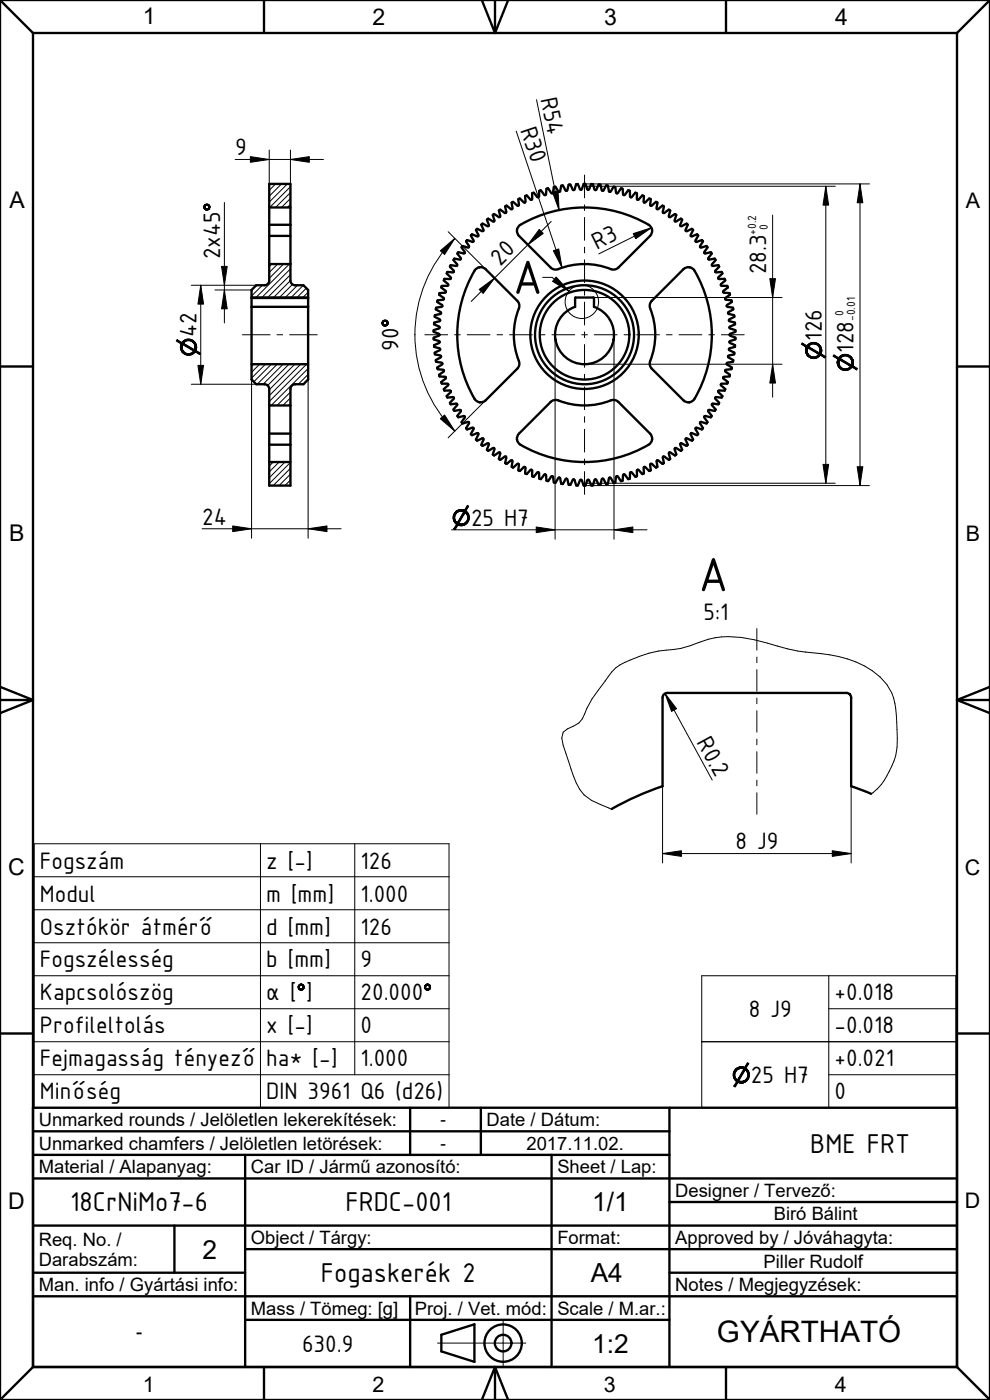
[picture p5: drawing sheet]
<svg xmlns="http://www.w3.org/2000/svg" width="210mm" height="297mm" viewBox="0 0 210 297" stroke-linecap="round" stroke-linejoin="round" font-family="sans-serif">
<defs><g id="words">
<g font-size="10.9">
<text x="108.8" y="62.3">A</text>
<text x="148.2" y="125.4">A</text>
</g>
<text font-size="6.3" x="152.1" y="284.7">GYÁRTHATÓ</text>
<g font-size="6.2">
<text x="171.9" y="244.5">BME FRT</text>
<text x="14.9" y="257">18CrNiMo7-6</text>
<text x="73.3" y="257">FRDC-001</text>
<text x="68.1" y="272">Fogaskerék 2</text>
</g>
<g font-size="5.6">
<text x="125.6" y="257">1/1</text>
<text x="42.9" y="267">2</text>
<text x="125.3" y="272">A4</text>
<text x="125.6" y="287">1:2</text>
</g>
<g font-size="5.4">
<text x="114.7" y="21" transform="rotate(78 114.7 21)">R54</text>
<text x="110.3" y="27.5" transform="rotate(71 110.3 27.5)">R30</text>
<text x="49.9" y="33">9</text>
<text x="126.6" y="53.1" transform="rotate(-26 126.6 53.1)">R3</text>
<text x="46.7" y="55" transform="rotate(-90 46.7 55)">2x45</text>
<text x="106.1" y="56.6" transform="rotate(-45 106.1 56.6)">20</text>
<text x="162.5" y="58.2" transform="rotate(-90 162.5 58.2)">28.3</text>
<text x="41.7" y="71.6" transform="rotate(-90 41.7 71.6)">42</text>
<text x="84.5" y="74.4" transform="rotate(-90 84.5 74.4)">90</text>
<text x="174.3" y="72.3" transform="rotate(-90 174.3 72.3)">126</text>
<text x="181" y="74.8" transform="rotate(-90 181 74.8)">128</text>
<text x="42.9" y="111.3">24</text>
<text x="99.9" y="111.5">25 H7</text>
<text x="149.2" y="131.5">5:1</text>
<text x="147.7" y="157.4" transform="rotate(61 147.7 157.4)">R0.2</text>
<text x="8.5" y="184.2">Fogszám</text>
<text x="56.5" y="184.2">z [-]</text>
<text x="76.5" y="184.2">126</text>
<text x="156" y="180.2">8 J9</text>
<text x="8.5" y="191.2">Modul</text>
<text x="56.5" y="191.2">m [mm]</text>
<text x="76.5" y="191.2">1.000</text>
<text x="8.5" y="198.2">Osztókör átmérő</text>
<text x="56.5" y="198.2">d [mm]</text>
<text x="76.5" y="198.2">126</text>
<text x="8.5" y="205.2">Fogszélesség</text>
<text x="56.5" y="205.2">b [mm]</text>
<text x="76.5" y="205.2">9</text>
<text x="8.5" y="212.2">Kapcsolószög</text>
<text x="56.5" y="212.2">α [ ]</text>
<text x="76.5" y="212.2">20.000</text>
<text x="158.8" y="215.7">8 J9</text>
<text x="177" y="212.2">+0.018</text>
<text x="8.5" y="219.2">Profileltolás</text>
<text x="56.5" y="219.2">x [-]</text>
<text x="76.5" y="219.2">0</text>
<text x="177" y="219.2">-0.018</text>
<text x="8.5" y="226.2">Fejmagasság tényező</text>
<text x="56.5" y="226.2">ha* [-]</text>
<text x="76.5" y="226.2">1.000</text>
<text x="177" y="226.2">+0.021</text>
<text x="8.5" y="233.2">Minőség</text>
<text x="56.5" y="233.2">DIN 3961 Q6 (d26)</text>
<text x="159.3" y="229.7">25 H7</text>
<text x="177" y="233.2">0</text>
<text x="64.1" y="286.7">630.9</text>
</g>
<g font-size="4.9">
<text x="30.3" y="5.2">1</text>
<text x="79" y="5.3">2</text>
<text x="128.1" y="5.2">3</text>
<text x="177.1" y="5.3">4</text>
<text x="2" y="44.1">A</text>
<text x="2" y="114.8">B</text>
<text x="1.7" y="185.7">C</text>
<text x="1.7" y="256.4">D</text>
</g>
<g font-size="4.5">
<text x="204.9" y="44.1">A</text>
<text x="204.9" y="114.8">B</text>
<text x="204.6" y="185.6">C</text>
<text x="204.6" y="256.4">D</text>
<text x="30.3" y="295.2">1</text>
<text x="79" y="295.3">2</text>
<text x="128.1" y="295.3">3</text>
<text x="177.1" y="295.3">4</text>
</g>
<g font-size="3.9">
<text x="8.2" y="238.9">Unmarked rounds / Jelöletlen lekerekítések:</text>
<text x="103.2" y="238.9">Date / Dátum:</text>
<text x="8.2" y="243.9">Unmarked chamfers / Jelöletlen letörések:</text>
<text x="111.7" y="243.9">2017.11.02.</text>
<text x="8.2" y="248.9">Material / Alapanyag:</text>
<text x="53.2" y="248.9">Car ID / Jármű azonosító:</text>
<text x="118.2" y="248.9">Sheet / Lap:</text>
<text x="143.2" y="253.9">Designer / Tervező:</text>
<text x="53.2" y="263.9">Object / Tárgy:</text>
<text x="118.2" y="263.9">Format:</text>
<text x="143.2" y="263.9">Approved by / Jóváhagyta:</text>
<text x="164.1" y="258.9">Biró Bálint</text>
<text x="8.2" y="264.3">Req. No. /</text>
<text x="8.2" y="268.5">Darabszám:</text>
<text x="162" y="268.9">Piller Rudolf</text>
<text x="8.2" y="273.9">Man. info / Gyártási info:</text>
<text x="143.2" y="273.9">Notes / Megjegyzések:</text>
<text x="53.2" y="278.9">Mass / Tömeg: [g]</text>
<text x="88" y="278.9">Proj. / Vet. mód:</text>
<text x="118.2" y="278.9">Scale / M.ar.:</text>
<text x="28.9" y="283.9">-</text>
</g>
<g font-size="3.5">
<text x="93.4" y="238.7">-</text>
<text x="93.4" y="243.7">-</text>
</g>
<g font-size="2.7">
<text x="160.4" y="49.8" transform="rotate(-90 160.4 49.8)">+0.2</text>
<text x="162.8" y="48.7" transform="rotate(-90 162.8 48.7)">0</text>
<text x="178.9" y="67.1" transform="rotate(-90 178.9 67.1)">0</text>
<text x="181.4" y="68.1" transform="rotate(-90 181.4 68.1)">-0.01</text>
</g>
</g></defs>
<g fill="none" stroke="#000" stroke-width=".21">
<path d="M57.2 39l-.1 .1M58.5 39l-1.4 1.4M59.7 39l-2.6 2.6M61 39l-3.9 3.9M61.6 39.6l-4.4 4.4M57.7 56l-.6 .6M58.9 56l-1.8 1.8M60.1 56l-3 3M61.4 56l-7.1 7.1M61.6 40.9l-3.1 3.1M61.6 42.1l-1.9 1.9M61.6 43.3l-.7 .7"/>
<path d="M61.6 57l-6.1 6.1M61.6 58.3l-4.8 4.8M61.6 59.5l-3.6 3.6M115.1 58.8h2l3.6 3M118 58.8l2.7 3-3.5-2.1zM53.8 77.3l-.4 .4M54.4 60.5l-1 1.1M55.1 77.3l-1.7 1.7M55.6 60.5l-2.2 2.3M56.3 77.3l-2.9 2.9M57.6 77.3l-3.8 3.7M58.8 77.3l-4.2 4.2"/>
<path d="M60 77.3l-4.2 4.2M61.3 77.3l-4.5 4.5M62 60.3l-2.7 2.8M62.5 77.3l-5.4 5.4M63.1 60.5l-2.6 2.6M63.8 77.3l-6.7 6.6M64.4 60.5l-2.6 2.6M65 61.1l-2 2M65 77.3l-7.9 7.9M65.4 62l-1.2 1.1M65.4 78.2l-7.9 7.8M65.4 79.4l-2.1 2.1"/>
<path d="M58 98l-.9 .9M59.2 98l-2.1 2.1M60.5 98l-3.4 3.4M61.6 83.2l-2.8 2.8M61.6 84.4l-1.6 1.6M61.6 85.7l-.3 .3M61.6 98.1l-4.5 4.5M61.6 99.3l-3.7 3.7M61.6 100.6l-2.4 2.4M61.6 101.8l-1.2 1.2M7.3 179h87.9v56h-87.9zM55.2 179v56"/>
<path d="M75.2 179v49M184.7 168.5a15.3 15.3 0 0 0 5.6-11.9l-.2-4.8a11.1 11.1 0 0 0-5.1-9.5 23.5 23.5 0 0 0-10.8-3.6 40.3 40.3 0 0 1-11.4-2.3 24.8 24.8 0 0 0-11.1-1.1l-1.4 .3a33.1 33.1 0 0 1-7.4 2.2 25.6 25.6 0 0 0-12.3 3.9l-.8 .9-1.4 1.9a26 26 0 0 0-4.9 8l-.7 .9-2.4 1.2-.9 .7-.3 1.3 .3 1.5 1.1 3.4a26.4 26.4 0 0 0 2.4 6l.9 1.2 1.6 1.1 4.3 1.9M7.3 186h87.9M7.3 193h87.9M7.3 200h87.9M7.3 207h87.9M7.3 214h87.9M63.2 209.4l.3-.1zM63.2 209.4h.3l-.3 .2zM63.2 209.2l.4-.1zM63.2 209.2l.5-.1zM63.2 209.2h.3z"/>
<path d="M63.2 209.2l.3 .1-.3 .1zM63.2 209.6l.3-.2zM63.2 209.6h.3zM63.2 209.6h.3l-.2 .1zM63.3 209.1l.6-.1zM63.3 209.1l.5-.1zM63.3 209.1h.4l-.5 .1zM63.3 209.7h.3zM63.3 209.7h.4zM63.3 209.7h.4l-.3 .2zM63.4 209l.8-.1zM63.4 209h.9z"/>
<path d="M63.4 209h.5l-.6 .1zM63.4 209.9l.6-.1zM63.4 209.9l.5-.1zM63.4 209.9l.4-.1zM63.4 209.9l1-.2zM63.4 209.9l1-.2-.1 .2zM63.4 209.9h.9zM63.6 208.9l.4-.1zM63.6 208.9h.6zM63.6 210l.7-.1zM63.6 210h.6zM63.7 208.8h.3z"/>
<path d="M63.7 210.1l.5-.1zM63.9 209h.4zM63.9 210.1l.3-.1zM64 209h.3zM64 209.8l.4-.1zM64.1 209.1l.2-.1 .1 .1zM64.1 209.1h.3zM64.1 209.7l.4-.1zM64.1 209.7l.4-.1-.1 .1zM64.2 209.1h.2zM64.2 209.2l.2-.1 .1 .1zM64.2 209.2h.3z"/>
<path d="M64.2 209.6h.3zM64.3 209.3l.2-.1zM64.3 209.4l.2-.2v.2zM64.3 209.4h.2zM64.3 209.5l.2-.1v.2zM64.3 209.5l.2 .1h-.3zM90 209.4l.3-.1zM90 209.4h.3l-.2 .2zM90.1 209.2l.3-.1zM90.1 209.2l.4-.1zM90.1 209.2h.2zM90.1 209.2l.2 .1-.3 .1z"/>
<path d="M90.1 209.6l.2-.2zM90.1 209.6h.2zM90.1 209.6h.2l-.2 .1zM90.1 209.1l.6-.1zM90.1 209.1l.5-.1zM90.1 209.1h.4l-.4 .1zM90.1 209.7h.3zM90.1 209.7h.4zM90.1 209.7h.4l-.3 .2zM90.2 209l.8-.1zM90.2 209h1zM90.2 209h.5l-.6 .1z"/>
<path d="M90.2 209.9l.6-.1zM90.2 209.9l.5-.1zM90.2 209.9l.4-.1zM90.2 209.9l1.1-.2zM90.2 209.9l1.1-.2-.1 .2zM90.2 209.9h1zM90.4 208.9l.5-.1zM90.4 208.9h.6zM90.4 210l.8-.1zM90.4 210h.6zM90.5 208.8h.4zM90.5 210.1l.5-.1z"/>
<path d="M90.7 209h.5zM90.7 210.1l.3-.1zM90.8 209h.4zM90.8 209.8l.5-.1zM90.9 209.1l.3-.1 .1 .1zM90.9 209.1h.4zM90.9 209.7l.4-.1zM90.9 209.7l.4-.1v.1zM91 209.1h.3zM91 209.2l.3-.1v.1zM91 209.2h.3zM91 209.6h.3z"/>
<path d="M91.1 209.3l.2-.1zM91.1 209.4l.2-.2v.2zM91.1 209.4h.2zM91.1 209.5l.2-.1v.2zM91.1 209.5l.2 .1h-.3zM148.9 207h53.8v28h-53.8zM175.8 214h26.9M175.8 207v28M7.3 221h87.9M7.3 228h87.9M148.9 221h53.8M155.5 227.8l.4-.1v.2z"/>
<path d="M155.5 227.8l.4 .1-.4 .1zM155.5 228l.4-.1v.1zM155.5 228.2l.4-.2v.2zM155.5 228h.4l-.4 .2zM155.5 228.2h.4v.2zM155.5 228.2l.4 .2h-.3zM155.6 227.6l.4-.1-.1 .2zM155.6 227.6l.3 .1-.4 .1zM155.6 228.4h.3l.1 .1zM155.6 228.4l.4 .1-.4 .1zM155.6 228.6l.4-.1v.1zM155.6 228.6h.4l-.3 .2z"/>
<path d="M155.7 227.4l.5-.2-.1 .1zM155.7 227.4l.4-.1-.1 .2zM155.7 227.4l.3 .1-.4 .1zM155.7 230.4l.8-.8-.5 1zM155.7 228.8l.3-.2 .1 .2zM155.7 228.8l.5 .1zM155.7 228.8l.5 .1-.4 .1zM155.8 227.2l.5-.1zM155.8 227.2h.4l-.5 .2zM155.8 229h.5zM155.8 229h.5l-.4 .2zM155.9 227l.7-.2z"/>
<path d="M155.9 227l.5-.1-.1 .2zM155.9 227l.4 .1-.5 .1zM155.9 229.2l.4-.2 .1 .1zM155.9 229.2l.5-.1-.3 .2zM156 226.8l.9-.1zM156 226.8l1.1-.1zM156 226.8h.7zM156 226.8h.6l-.7 .2zM156.1 229.3l.3-.2 .3 .2zM156.1 229.3h.6l-.5 .1zM156.2 226.7l2-.1zM156.2 226.7h.9l-1.1 .1z"/>
<path d="M156.2 226.6h2M156.2 229.4h1.2zM156.2 229.4h1zM156.2 229.4h.9zM156.2 229.4h.8zM156.2 229.4h.6zM156.2 229.4l1.9 .1zM156.2 229.4l1.9 .1-1.6 .1zM156.2 229.4l.3 .2-.8 .8zM156.4 226.6l1.6-.1zM156.4 226.6l1.6-.1 .2 .1zM156.5 229.6l1.6-.1z"/>
<path d="M156.5 229.6h1.4zM156.6 226.5l1.2-.1zM156.6 226.5h1.4zM156.7 229.7l1.2-.1zM156.7 229.7h1zM156.8 226.4h.8zM156.8 226.4l.6-.1zM156.8 226.4h1zM156.9 229.7h.8zM157 226.3h.4zM157.1 226.7l1.1-.1zM157.1 229.7h.6z"/>
<path d="M157.2 226.7l1-.1zM157.2 229.7h.5zM157.4 226.7l.8-.1zM157.4 229.4h.9zM157.4 229.4h.9l-.2 .1zM157.5 226.7l.7-.1zM157.6 229.4l.9-.1zM157.7 226.7l.5-.1zM157.8 226.8l.4-.2 .2 .2zM157.8 226.8h.6l-.3 .1zM157.8 226.8l.3 .1-1.7 2.2zM157.8 229.3h.7z"/>
<path d="M157.9 229.2l.7-.1zM157.9 229.2l.7-.1-.1 .2zM158 226.5l.8-.9-.6 1zM158.1 226.9h.4l-.3 .1zM158.1 226.9l.3-.1 .1 .1zM158.1 229.1l.1-.1 .4 .1zM158.1 226.9l-1.4 2.4-.3-.2zM158.2 227l.3-.1 .2 .2zM158.2 227l.5 .1zM158.2 229l.5-.1-.1 .2zM158.3 227.1h.4l.1 .1zM158.3 227.1l.5 .1-.4 .1z"/>
<path d="M158.3 228.9l.5-.2-.1 .2zM158.3 228.9h.4l-.5 .1zM158.4 227.3l.4-.1-.3 .2zM158.4 228.7h.4l-.5 .2zM158.5 227.4l.3-.2 .1 .2zM158.5 227.4h.4l-.4 .2zM158.5 228.6l.4-.1-.1 .2zM158.5 228.6l.3 .1h-.4zM158.5 225.4l.3 .2-.8 .9zM158.5 227.6l.4-.2v.2zM158.5 227.6h.4l-.3 .1zM158.6 228.4l.4-.1-.1 .2z"/>
<path d="M158.6 228.4l.3 .1-.4 .1zM158.6 227.7l.3-.1 .1 .2zM158.6 227.7l.4 .1-.4 .1zM158.6 227.9l.4-.1-.4 .2zM158.6 228l.4-.2v.2zM158.6 228h.4l-.4 .2zM158.6 228.2l.4-.2v.3zM158.6 228.2l.4 .1-.4 .1zM175.8 228h26.9M92.8 284.9h18.7M106.7 280.2v9.5"/>
<circle cx="123.4" cy="64" r="3.5"/>
</g>
<g fill="none" stroke="#000" stroke-width=".5">
<path d="M0 0v297M0 0l7 7M0 0h210M7 7v283M7 7h196M56 0v7M102.2 0l2.8 7M105 0v7M107.8 0l-2.8 7M154 0v7M203 7v283M210 0l-7 7"/>
<path d="M210 0v297M122.4 39.1h-.2l-.3 1a.25 .25 0 0 1-.2 .2 .25 .25 0 0 1-.3-.2l-.2-.5a.36 .36 0 0 0-.4-.4 .36 .36 0 0 0-.3 .5l-.2 .7-.2 .1-.7-1.2-.3 .1-.2 1.1a.25 .25 0 0 1-.3 .2 .25 .25 0 0 1-.2-.2l-.3-.5a.36 .36 0 0 0-.5-.3 .36 .36 0 0 0-.2 .5l-.1 .7-.3 .1-.7-1h-.4l-.1 1.1a.25 .25 0 0 1-.2 .3 .25 .25 0 0 1-.2-.2l-.4-.5a.36 .36 0 0 0-.5-.2 .36 .36 0 0 0-.1 .5v.6l-.2 .2h-.3l-.7-.9-.3 .1v.4a.76 .76 0 0 1-.2 1l-.2-.1-.8-.8-.3 .1 .1 1.1a.25 .25 0 0 1-.2 .3 .25 .25 0 0 1-.3-.1l-.4-.5a.36 .36 0 0 0-.5-.2 .36 .36 0 0 0-.1 .6l.1 .6a.25 .25 0 0 1-.2 .2 .25 .25 0 0 1-.3-.1l-.4-.4a.36 .36 0 0 0-.6-.2 .36 .36 0 0 0 0 .6l.1 .6a.25 .25 0 0 1-.1 .3 .25 .25 0 0 1-.3-.1l-.5-.4a.36 .36 0 0 0-.5-.2 .36 .36 0 0 0 0 .6l.1 .6a.25 .25 0 0 1-.1 .3 .25 .25 0 0 1-.3-.1l-.5-.4a.36 .36 0 0 0-.6-.1 .36 .36 0 0 0 0 .6l.2 .7-.2 .2-1.1-.7-.3 .2 .4 1a.25 .25 0 0 1-.1 .4 .25 .25 0 0 1-.3-.1l-.6-.3a.36 .36 0 0 0-.5-.1 .36 .36 0 0 0 .1 .6l.2 .7-.2 .2-1.1-.6-.3 .3 .4 1a.25 .25 0 0 1 0 .3 .25 .25 0 0 1-.3 0l-.6-.3a.36 .36 0 0 0-.6 0 .36 .36 0 0 0 .2 .6l.3 .6-.1 .2-1.3-.4-.2 .3 .5 .9a.25 .25 0 0 1 0 .3 .25 .25 0 0 1-.3 .1l-.6-.2a.36 .36 0 0 0-.6 0 .36 .36 0 0 0 .2 .5l.4 .6-.1 .2-.2 .1-1.1-.3-.2 .3 .2 .3a.76 .76 0 0 1 .4 .9l-.2 .1-1.1-.3-.2 .3 .7 .9a.25 .25 0 0 1 0 .3 .25 .25 0 0 1-.3 .1l-.6-.2a.36 .36 0 0 0-.5 .2 .36 .36 0 0 0 .2 .5l.4 .4a.25 .25 0 0 1 0 .3 .25 .25 0 0 1-.3 .1l-.6-.1a.36 .36 0 0 0-.5 .2 .36 .36 0 0 0 .3 .5l.4 .4a.25 .25 0 0 1 0 .3 .25 .25 0 0 1-.3 .1l-.6-.1a.36 .36 0 0 0-.5 .2 .36 .36 0 0 0 .3 .5l.5 .4a.25 .25 0 0 1 0 .3 .25 .25 0 0 1-.3 .1h-.6a.36 .36 0 0 0-.5 .2 .36 .36 0 0 0 .3 .4l.5 .4a.25 .25 0 0 1 0 .3 .25 .25 0 0 1-.2 .1h-.6a.36 .36 0 0 0-.6 .3 .36 .36 0 0 0 .4 .4l.6 .5-.1 .2-1.3 .2-.1 .3 .9 .6a.25 .25 0 0 1 .1 .3 .25 .25 0 0 1-.2 .2l-.6 .1a.36 .36 0 0 0-.5 .3 .36 .36 0 0 0 .4 .3l.6 .4v.3l-1.3 .3v.3l.9 .6a.25 .25 0 0 1 .1 .2 .25 .25 0 0 1-.2 .2l-.6 .2a.36 .36 0 0 0-.5 .3 .36 .36 0 0 0 .5 .3l.6 .4v.2l-.9 .4a.34 .34 0 0 0-.3 .4 .34 .34 0 0 0 .4 .2l.7 .4M125.6 39.1h-.2l-.1 .3a.75 .75 0 0 1-.6 .8l-.2-.1-.3-1.1h-.4l-.3 1a.25 .25 0 0 1-.3 .2 .25 .25 0 0 1-.2-.2l-.4-.9h-.2M125.6 39.1h.2l.1 .3a.9 .9 0 0 0 .4 .9l.2-.1 .5-1M127 39.2h.3l.1 .3a.9 .9 0 0 0 .5 1l.4-.7a.36 .36 0 0 1 .4-.4 .36 .36 0 0 1 .3 .4l.2 .8 .1 .1M57.1 56h4.5v3.5a1 1 0 0 0 1 1h1.8l1 1v1.6h-12v-1.6l1-1h1.7a1 1 0 0 0 1-1zM57.1 47.7v-8.7h4.5v8.7M57.1 44h4.5M129.3 40.7l.3-.1 .3-.5a.39 .39 0 0 1 .5-.4 .39 .39 0 0 1 .2 .6v.4a.25 .25 0 0 0 .2 .3 .25 .25 0 0 0 .3-.1l.3-.5a.39 .39 0 0 1 .5-.4 .39 .39 0 0 1 .2 .6v.5a.25 .25 0 0 0 .2 .3 .25 .25 0 0 0 .3-.1l.3-.5a.39 .39 0 0 1 .6-.3 .39 .39 0 0 1 .1 .6v.4a.25 .25 0 0 0 .2 .3 .25 .25 0 0 0 .3-.1l.3-.4a.39 .39 0 0 1 .6-.3 .39 .39 0 0 1 .1 .6v.5a.25 .25 0 0 0 .1 .2 .25 .25 0 0 0 .3 0l.4-.5a.39 .39 0 0 1 .6-.2 .39 .39 0 0 1 .1 .6l-.1 .6 .2 .2M136.7 43l.6-.5a.39 .39 0 0 1 .6-.3 .39 .39 0 0 1 .1 .6l-.1 .5a.25 .25 0 0 0 .1 .3 .25 .25 0 0 0 .3 0l.8-.8 .3 .2v.3a.9 .9 0 0 0 0 1.1h.2l.9-.8 .3 .2v.3a.9 .9 0 0 0-.1 1.1h.2l1-.7 .3 .2-.3 1.3 .2 .1 .6-.4a.39 .39 0 0 1 .7-.2 .39 .39 0 0 1-.1 .7l-.2 .5 .1 .3 .8-.4a.39 .39 0 0 1 .6-.1 .39 .39 0 0 1-.1 .7l-.2 .5 .1 .2 .8-.2a.39 .39 0 0 1 .6-.1 .39 .39 0 0 1-.1 .6l-.3 .6 .1 .2 .8-.2a.39 .39 0 0 1 .6-.1 .39 .39 0 0 1-.1 .6l-.3 .6 .1 .2 .8-.2a.39 .39 0 0 1 .6 0 .39 .39 0 0 1-.2 .6l-.3 .5 .1 .2 .8-.1a.39 .39 0 0 1 .6 0 .39 .39 0 0 1-.2 .6l-.3 .5 .1 .2 .8-.1a.39 .39 0 0 1 .6 .1 .39 .39 0 0 1-.2 .6l-.4 .4a.25 .25 0 0 0 0 .3 .25 .25 0 0 0 .3 .1l1.1-.3 .2 .3-.2 .2a.9 .9 0 0 0-.5 1l.2 .1 1.1-.2 .2 .3-.2 .2a.9 .9 0 0 0-.5 .9l.1 .1 1.2-.1 .1 .3-.2 .2a.9 .9 0 0 0-.6 .9l.2 .1 1.2-.1 .1 .3-.2 .2a.9 .9 0 0 0-.6 .9l.2 .1h1.1l.1 .3-.2 .2a.9 .9 0 0 0-.7 .8l.2 .1 1.2 .1 .1 .3-.3 .2a.9 .9 0 0 0-.7 .8l.2 .1 1.1 .1 .1 .3-1 .8 .1 .3 .7 .1a.39 .39 0 0 1 .6 .2 .39 .39 0 0 1-.5 .5l-.5 .3v.3l1.3 .3v.3l-1 .6-.1 .3 .8 .2a.39 .39 0 0 1 .5 .4 .39 .39 0 0 1-.4 .4l-.6 .2v.3l1.2 .5v.3l-1.1 .5v.3l1.2 .4v.4l-1.1 .4-.1 .2 .7 .4a.36 .36 0 0 1 .5 .4 .36 .36 0 0 1-.4 .3l-.6 .2a.25 .25 0 0 0-.3 .2 .25 .25 0 0 0 .2 .3l.7 .3a.33 .33 0 0 1 .3 .4 .33 .33 0 0 1-.4 .2l-.8 .2-.1 .2M0 77.8h7M53.4 65.1h12v15.4l-1 1h-1.8a1 1 0 0 0-1 1v3.5h-4.5v-3.5a1 1 0 0 0-1-1h-1.7l-1-1z"/>
<path d="M53.4 77.3h12M92.1 73.6l1.2 .4v.3l-1.1 .5 .1 .4 1 .2a.25 .25 0 0 1 .2 .2 .25 .25 0 0 1-.1 .3l-.6 .3a.36 .36 0 0 0-.3 .4 .36 .36 0 0 0 .5 .2l.7 .2 .1 .2-1 .8v.3l1.1 .1a.25 .25 0 0 1 .3 .2 .25 .25 0 0 1-.2 .3l-.5 .4a.36 .36 0 0 0-.3 .4 .36 .36 0 0 0 .5 .2h.6a.25 .25 0 0 1 .3 .2 .25 .25 0 0 1-.2 .3l-.5 .4a.36 .36 0 0 0-.2 .5 .36 .36 0 0 0 .5 .1h.6a.25 .25 0 0 1 .3 .2 .25 .25 0 0 1-.2 .3l-.4 .3a.36 .36 0 0 0-.3 .6 .36 .36 0 0 0 .6 .1l.6-.1a.25 .25 0 0 1 .2 .2 .25 .25 0 0 1-.1 .3l-.4 .4a.36 .36 0 0 0-.2 .5 .36 .36 0 0 0 .5 .1l.6-.1a.25 .25 0 0 1 .3 .2 .25 .25 0 0 1-.1 .3l-.5 .4a.36 .36 0 0 0-.2 .6 .36 .36 0 0 0 .6 0l.6-.1a.25 .25 0 0 1 .3 .2 .25 .25 0 0 1-.1 .3l-.4 .4a.36 .36 0 0 0-.2 .6 .36 .36 0 0 0 .6 0l.6-.1a.25 .25 0 0 1 .2 .1 .25 .25 0 0 1 0 .3l-.4 .5a.36 .36 0 0 0-.2 .5 .36 .36 0 0 0 .6 0l.6-.1a.25 .25 0 0 1 .3 .1 .25 .25 0 0 1-.1 .3l-.3 .5a.36 .36 0 0 0-.2 .5 .36 .36 0 0 0 .6 0l.7-.2 .2 .2-.6 1.1 .2 .3 1-.4a.25 .25 0 0 1 .3 .1 .25 .25 0 0 1 0 .3l-.3 .6a.36 .36 0 0 0-.1 .5 .36 .36 0 0 0 .6-.1l.7-.2 .2 .1-.5 1.2 .2 .3 1-.5a.25 .25 0 0 1 .3 .1 .25 .25 0 0 1 0 .3l-.2 .5a.36 .36 0 0 0 0 .6 .36 .36 0 0 0 .5-.1l.6-.4 .3 .2-.4 1.2 .3 .2 .9-.5a.25 .25 0 0 1 .3 0 .25 .25 0 0 1 .1 .3l-.2 .6a.36 .36 0 0 0 0 .6 .36 .36 0 0 0 .5-.2l.6-.4h.2l.1 .3-.3 1.1 .3 .2 .3-.3a.76 .76 0 0 1 .9-.4l.1 .2-.2 1.1 .3 .2 .3-.2a.76 .76 0 0 1 .8-.5l.1 .2-.2 1.1 .3 .2 .3-.2a.76 .76 0 0 1 .9-.6l.1 .2-.1 1.2 .3 .1 .2-.2a.76 .76 0 0 1 .9-.6l.1 .2-.1 1.1 .3 .2 .3-.3a.76 .76 0 0 1 .8-.6l.1 .2v1.1l.3 .1 .3-.2a.76 .76 0 0 1 .7-.7l.2 .2v1.1l.3 .1 .7-.8a.25 .25 0 0 1 .3-.1 .25 .25 0 0 1 .1 .2l.1 .6a.36 .36 0 0 0 .3 .5 .36 .36 0 0 0 .4-.4l.3-.5 .3-.1 .1 .2 .2 1.1 .3 .1 .2-.3a.76 .76 0 0 1 .7-.8l.1 .2 .3 1.1 .1 .1h.2l.5-1 .3-.1M93.2 69.4a1.06 1.06 0 0 1-1 .6h-.2v.4l1 .4a.25 .25 0 0 1 .2 .2 .25 .25 0 0 1-.2 .3l-.6 .2a.36 .36 0 0 0-.4 .4 .36 .36 0 0 0 .5 .3l.5 .1a.25 .25 0 0 1 .2 .3 .25 .25 0 0 1-.2 .2l-.9 .4v.4M122 65.1a6.2 6.2 0 0 0-3 9.6 6.2 6.2 0 0 0 10 0 6.2 6.2 0 0 0-3-9.6M154.6 74.1l.1 .2 .6 .3a.39 .39 0 0 1 .4 .4 .39 .39 0 0 1-.5 .3l-.5 .1a.25 .25 0 0 0-.3 .2 .25 .25 0 0 0 .2 .3l.9 .5v.3l-1.3 .3v.3l.6 .4a.39 .39 0 0 1 .4 .5 .39 .39 0 0 1-.6 .2h-.6l-.2 .2 .6 .6a.39 .39 0 0 1 .4 .5 .39 .39 0 0 1-.6 .2h-.5a.25 .25 0 0 0-.3 .2 .25 .25 0 0 0 .1 .3l.9 .6-.1 .4h-.3a.9 .9 0 0 0-1.1 .2l.1 .2 .8 .7-.1 .4h-.3a.9 .9 0 0 0-1 .1v.2l.8 .8-.1 .3h-.3a.9 .9 0 0 0-1.1 .1v.2l.8 .9-.1 .3-.3-.1a.9 .9 0 0 0-1.1 .1v.2l.8 .9-.2 .3-.3-.1a.9 .9 0 0 0-1 0v.2l.7 .9-.2 .3h-.3a.9 .9 0 0 0-1.1-.1v.2l.7 1-.2 .2-1.3-.3-.1 .3 .6 1-.2 .3-1.3-.4-.1 .3 .4 .6a.39 .39 0 0 1 0 .6 .39 .39 0 0 1-.6-.1l-.5-.2-.3 .1 .3 .8a.39 .39 0 0 1 .1 .6 .39 .39 0 0 1-.7-.1l-.5-.3-.2 .1 .2 .8a.39 .39 0 0 1 0 .6 .39 .39 0 0 1-.6-.2l-.5-.3-.3 .1 .2 .8a.39 .39 0 0 1 0 .7 .39 .39 0 0 1-.6-.2l-.5-.4-.2 .1 .1 .8a.39 .39 0 0 1 0 .7 .39 .39 0 0 1-.6-.3l-.5-.3h-.3l.1 .9a.39 .39 0 0 1 0 .6 .39 .39 0 0 1-.6-.3l-.4-.3a.25 .25 0 0 0-.3 0 .25 .25 0 0 0-.1 .3l.2 1-.3 .2-.2-.2a.9 .9 0 0 0-.9-.5l-.1 .2 .1 1.1-.3 .2-.2-.2a.9 .9 0 0 0-.9-.6l-.1 .2 .1 1.2h-.1l-.2 .1-.8-.8h-.2M203 77.8h7M57.1 94.3v8.7h4.5v-8.7M57.1 98h4.5M136.7 99.1a.76 .76 0 0 0-.1 1v.3l-.3 .2-.2-.2a.9 .9 0 0 0-.9-.7l-.1 .2v1.1l-.3 .1-.2-.2a.9 .9 0 0 0-.8-.7l-.2 .2v1.1l-.3 .1-.9-1-.2 .2-.1 .7a.39 .39 0 0 1-.3 .5 .39 .39 0 0 1-.4-.4l-.3-.5-.3-.1-.2 .8a.39 .39 0 0 1-.3 .6 .39 .39 0 0 1-.4-.5l-.3-.5-.3-.1-.3 .8a.39 .39 0 0 1-.3 .6 .39 .39 0 0 1-.4-.5l-.3-.6h-.3l-.4 1.2-.3 .1-.5-1.1-.3-.1-.4 1.3h-.4l-.4-1.1-.3-.1-.2 .1-.3 1.1h-.4l-.1-.3a.9 .9 0 0 0-.5-.9l-.2 .1-.3 .7a.33 .33 0 0 1-.4 .4 .33 .33 0 0 1-.2-.5l-.2-.5a.25 .25 0 0 0-.2-.3 .25 .25 0 0 0-.3 .2l-.2 .6a.34 .34 0 0 1-.4 .4 .34 .34 0 0 1-.3-.5l-.1-.7-.2-.1M0 145.7l7 2.8M0 148.5h7M7 148.5l-7 2.8"/>
<path d="M203 148.5h7M203 148.5l7 2.8M210 145.7l-7 2.8M184.8 168.4l-4.3-1.6v-18.8l-.1-.5-.4-.4-.5-.1h-38a1 1 0 0 0-1 1v18.8l-5 1.9-5.8 2.9M0 219.2h7M203 219.2h7M7 240h135M7 235h196M87 235v10M102 235v10M142 235v55M7 260h196"/>
<path d="M7 250h196M7 245h135M37 260v10M52 245v45M117 245v45M142 255h61M7 275h196M7 270h45M52 280h90M52 265h151M87 275v15M142 270h61"/>
<path d="M0 297h210M7 290l-7 7M56 290v7M93.6 283.2l7-2.3v8l-7-2.2zM105 290l2.8 7M105 290v7M105 290l-2.8 7M154 290v7M203 290l7 7M203 290h-196"/>
<circle cx="106.7" cy="284.9" r="4"/>
<circle cx="106.7" cy="284.9" r="1.76"/>
</g>
<g fill="#000">
<path d="M118 58.8l2.7 3-3.5-2.1zM63.2 209.4l.3-.1zM63.2 209.2h.3zM63.2 209.6h.3zM63.3 209.1l.5-.1zM63.3 209.7h.4zM63.4 209h.9zM63.4 209.9l1-.2zM63.4 209.9l1-.2-.1 .2zM63.2 209.6l.3-.2zM63.2 209.4h.3l-.3 .2zM63.2 209.2l.3 .1-.3 .1z"/>
<path d="M63.3 209.7h.3zM63.2 209.6h.3l-.2 .1zM63.6 208.9h.6zM63.6 210l.7-.1zM63.2 209.2l.4-.1zM63.2 209.2l.5-.1zM63.3 209.1h.4l-.5 .1zM63.4 209.9l.4-.1zM63.3 209.7h.4l-.3 .2zM63.7 208.8h.3zM63.4 209.9l.5-.1zM63.3 209.1l.6-.1z"/>
<path d="M63.4 209h.5l-.6 .1zM63.4 209.9l.6-.1zM63.7 210.1l.5-.1zM63.9 210.1l.3-.1zM63.9 209h.4zM63.6 208.9l.4-.1zM64 209h.3zM64.1 209.1l.2-.1 .1 .1zM64.1 209.7l.4-.1zM64.1 209.7l.4-.1-.1 .1zM64.2 209.6h.3zM63.6 210h.6z"/>
<path d="M63.4 209l.8-.1zM64.2 209.1h.2zM64.2 209.2l.2-.1 .1 .1zM64.3 209.3l.2-.1zM64.3 209.4l.2-.2v.2zM64.3 209.5l.2-.1v.2zM63.4 209.9h.9zM64.1 209.1h.3zM64 209.8l.4-.1zM64.2 209.2h.3zM64.3 209.5l.2 .1h-.3zM64.3 209.4h.2z"/>
<path d="M90 209.4l.3-.1zM90.1 209.2h.2zM90.1 209.6h.2zM90.1 209.1l.5-.1zM90.1 209.7h.4zM90.2 209h1zM90.2 209.9l1.1-.2zM90.2 209.9l1.1-.2-.1 .2zM90.1 209.6l.2-.2zM90 209.4h.3l-.2 .2zM90.1 209.2l.2 .1-.3 .1zM90.1 209.7h.3z"/>
<path d="M90.1 209.6h.2l-.2 .1zM90.4 208.9h.6zM90.4 210l.8-.1zM90.1 209.2l.3-.1zM90.1 209.2l.4-.1zM90.1 209.1h.4l-.4 .1zM90.2 209.9l.4-.1zM90.1 209.7h.4l-.3 .2zM90.5 208.8h.4zM90.2 209.9l.5-.1zM90.1 209.1l.6-.1zM90.2 209h.5l-.6 .1z"/>
<path d="M90.2 209.9l.6-.1zM90.5 210.1l.5-.1zM90.7 210.1l.3-.1zM90.7 209h.5zM90.4 208.9l.5-.1zM90.8 209h.4zM90.9 209.1l.3-.1 .1 .1zM90.9 209.7l.4-.1zM90.9 209.7l.4-.1v.1zM91 209.6h.3zM90.4 210h.6zM90.2 209l.8-.1z"/>
<path d="M91 209.1h.3zM91 209.2l.3-.1v.1zM91.1 209.3l.2-.1zM91.1 209.4l.2-.2v.2zM91.1 209.5l.2-.1v.2zM90.2 209.9h1zM90.9 209.1h.4zM90.8 209.8l.5-.1zM91 209.2h.3zM91.1 209.5l.2 .1h-.3zM91.1 209.4h.2zM155.5 227.8l.4-.1v.2z"/>
<path d="M155.5 228l.4-.1v.1zM155.5 228.2h.4v.2zM155.6 227.6l.4-.1-.1 .2zM155.6 228.4h.3l.1 .1zM155.6 228.6l.4-.1v.1zM155.7 227.4l.4-.1-.1 .2zM155.7 230.4l.8-.8-.5 1zM155.7 228.8l.5 .1zM155.8 227.2l.5-.1zM155.8 229h.5zM155.5 228.2l.4-.2v.2zM155.5 228h.4l-.4 .2z"/>
<path d="M155.9 227l.5-.1-.1 .2zM155.5 227.8l.4 .1-.4 .1zM155.6 227.6l.3 .1-.4 .1zM155.5 228.2l.4 .2h-.3zM155.7 227.4l.3 .1-.4 .1zM155.6 228.4l.4 .1-.4 .1zM155.7 228.8l.3-.2 .1 .2zM155.6 228.6h.4l-.3 .2zM156 226.8h.7zM155.9 229.2l.5-.1-.3 .2zM155.7 227.4l.5-.2-.1 .1zM155.8 227.2h.4l-.5 .2z"/>
<path d="M155.7 228.8l.5 .1-.4 .1zM156.2 229.4l1.9 .1-1.6 .1zM155.9 227l.4 .1-.5 .1zM155.9 229.2l.4-.2 .1 .1zM155.8 229h.5l-.4 .2zM158.1 226.9l-1.4 2.4-.3-.2zM156.5 229.6l1.6-.1zM156.2 229.4l.3 .2-.8 .8zM155.9 227l.7-.2zM156 226.8h.6l-.7 .2zM156.6 226.5h1.4zM156.1 229.3l.3-.2 .3 .2z"/>
<path d="M156.2 229.4h.6zM156.1 229.3h.6l-.5 .1zM156.7 229.7l1.2-.1zM156.8 226.4h1zM156.2 229.4h.8zM156 226.8l.9-.1zM156.2 229.4h.9zM157 226.3h.4zM156 226.8l1.1-.1zM156.2 226.7h.9l-1.1 .1zM156.9 229.7h.8zM156.2 229.4h1z"/>
<path d="M157.1 226.7l1.1-.1zM156.2 229.4h1.2zM157.1 229.7h.6zM157.2 229.7h.5zM157.2 226.7l1-.1zM156.8 226.4h.8zM156.8 226.4l.6-.1zM157.4 229.4h.9l-.2 .1zM157.4 226.7l.8-.1zM157.6 229.4l.9-.1zM157.5 226.7l.7-.1zM156.7 229.7h1z"/>
<path d="M156.6 226.5l1.2-.1zM157.7 226.7l.5-.1zM157.8 226.8l.4-.2 .2 .2zM157.8 226.8h.6l-.3 .1zM156.5 229.6h1.4zM157.9 229.2l.7-.1zM157.9 229.2l.7-.1-.1 .2zM156.4 226.6l1.6-.1zM158 226.5l.8-.9-.6 1zM157.8 226.8l.3 .1-1.7 2.2zM156.2 229.4l1.9 .1zM158.1 226.9h.4l-.3 .1z"/>
<path d="M158.2 227l.3-.1 .2 .2zM158.2 229l.5-.1-.1 .2zM156.4 226.6l1.6-.1 .2 .1zM157.4 229.4h.9zM158.3 227.1h.4l.1 .1zM158.4 228.7h.4l-.5 .2zM158.3 228.9l.5-.2-.1 .2zM158.1 226.9l.3-.1 .1 .1zM158.4 227.3l.4-.1-.3 .2zM158.5 227.4l.3-.2 .1 .2zM157.8 229.3h.7zM158.5 228.6l.4-.1-.1 .2z"/>
<path d="M158.5 227.6l.4-.2v.2zM158.6 228.4l.4-.1-.1 .2zM158.6 227.7l.3-.1 .1 .2zM158.1 229.1l.1-.1 .4 .1zM158.6 227.9l.4-.1-.4 .2zM158.6 228l.4-.2v.2zM158.6 228.2l.4-.2v.3zM158.2 227l.5 .1zM158.3 228.9h.4l-.5 .1zM158.3 227.1l.5 .1-.4 .1zM158.5 225.4l.3 .2-.8 .9zM158.5 228.6l.3 .1h-.4z"/>
<path d="M158.5 227.4h.4l-.4 .2zM158.6 228.4l.3 .1-.4 .1zM158.5 227.6h.4l-.3 .1zM158.6 227.7l.4 .1-.4 .1zM158.6 228h.4l-.4 .2zM158.6 228.2l.4 .1-.4 .1z"/>
</g>
<!-- layer: CHAMFER -->
<g fill="none" stroke="#000" stroke-width=".5">
<circle cx="124" cy="71" r="9.5"/>
<circle cx="124" cy="71" r="10.5"/>
</g>
<!-- layer: DEF_AXIS -->
<g fill="none" stroke="#000" stroke-width=".21">
<path d="M124 37.1v4.9M124 43.4v1.3M124 46.1v4.9M124 52.4v1.3M124 55v5M51.4 71h6M58.7 71h1.3M61.4 71h6M90.1 71h4.9M96.4 71h1.3M99 71h5M105.4 71h1.3"/>
<path d="M108 71h5M114.3 71h1.4M117 71h5M123.3 71h1.4M124 61.4v1.3M124 64v5M124 70.3v1.4M124 73v5M124 79.3v1.4M126 71h5M132.3 71h1.3M135 71h5"/>
<path d="M141.3 71h1.3M144 71h4.9M150.3 71h1.3M153 71h4.9M124 82v5M124 88.3v1.4M124 91v5M124 97.3v1.3M124 100v5M160.5 133.3v4.7M160.5 139.3v1.4M160.5 142v4.7"/>
<path d="M160.5 148v1.4M160.5 150.7v4.7M160.5 156.7v1.4M160.5 159.4v4.7M160.5 165.4v1.4M160.5 168.1v4.7"/>
</g>
<!-- layer: DIMS -->
<g fill="#000">
<path d="M53.1 33.2l4 .6-4 .6zM61.6 33.8l4-.6v1.2zM175.2 39.5l.6 4h-1.2zM182.4 39l.6 4h-1.2zM43.2 43.8v.3zM43.2 43.8l.1 .5zM43.3 43.6v.7zM43.3 43.6l.1 .8zM43.4 43.5v.9zM43.5 43.9l.1 .6zM43.5 43.9l.1 .6-.2-.1zM43.4 43.5l.1 .4z"/>
<path d="M43.5 44l.1 .5zM43.4 43.5l.1 .3zM43.4 43.5l.2-.1v.3zM43.6 43.4v.3zM43.6 44.1l.1 .5zM43.6 44.1l.1 .5-.1-.1zM43.6 44.2l.1 .4zM43.6 43.4v.2zM43.6 43.4l.1-.1v.3zM43.7 44.3v.3zM43.7 43.3v.3zM43.8 44.3l.1 .3h-.2z"/>
<path d="M43.8 44.3l.1 .3zM43.7 43.3l.2 .2zM43.7 43.3h.2v.2zM43.9 43.3l.1 .2zM43.9 44.3l.2 .3zM43.9 44.3l.2 .3h-.2zM43.9 43.3h.2l-.1 .2zM44 44.3l.1 .3zM44.1 43.3v.3zM44.1 44.3l.1-.1v.3zM44.1 44.3l.1 .2-.1 .1zM44.1 43.3l.1 .3z"/>
<path d="M44.2 44.1v.4zM44.1 43.3l.1 .4zM44.1 43.3l.1 .1v.3zM44.2 43.4l.1 .4zM44.3 44v.4zM44.2 44.1l.1 .3-.1 .1zM44.3 43.8v.6zM44.3 43.9v.5zM44.2 43.4l.1 1zM44.2 43.4l.1 .1v.9zM44.3 43.5v.9zM44.3 43.5l.1 .8z"/>
<path d="M44.4 43.6v.7zM44.4 43.6l.1 .5zM44.4 43.6l.1 .3zM93.4 53.2l3.1-2.6-2.2 3.4zM101.7 61.4l3.2-2.4-2.4 3.3zM114.4 48.7l.8 .8-3.2 2.4zM117.2 40.8l1.2-.3 .2 4.1zM117.4 53.2l1.1-.4 .7 4zM134.3 49.6l3.9-1.3-3.3 2.3zM37.6 72.1l.8 .8-1-.5zM38.3 73.5v.4zM38.3 73.3v.8z"/>
<path d="M38.3 73.5v.6zM38.4 73.1l-.1 1zM38.4 73.1v1.2zM38.4 72.9v1.4zM38.4 72.9l.1 1.6zM37.6 72.1l1 .6-.2 .2zM38.6 72.7l-.1 1.8-.1-1.6zM38.6 72.7v1.1zM38.6 72.7v1zM38.6 73.8l.2 1.1zM38.6 73.8l.2 1.1-.2-.2zM38.6 72.7v.8z"/>
<path d="M38.6 72.7v.7zM38.7 74l.1 .9zM38.6 72.7l.1 .5zM38.7 72.5v.6l-.1-.4zM38.7 72.5l.2-.1v.4zM38.7 72.5l.2 .3-.2 .3zM38.7 74.2l.1 .7zM38.8 74.3l.1 .7zM38.8 74.3l.1 .7-.1-.1zM38.9 72.8l2.2 1.7-2.4-1.4zM38.9 74.5l.1 .1-.1 .4zM38.9 72.4l.1 .3-.1 .1z"/>
<path d="M38.9 72.4l.1-.2v.5zM39 72.2v.5zM39 74.6l.1 .5-.2-.1zM39 72.2l.2-.1-.1 .5zM39 74.6l.1 .5zM39.2 74.7l.1 .1v.4zM39.2 74.7l.1 .5-.2-.1zM39.2 72.1v.4l-.1 .1zM39.3 74.8l.2 .1-.2 .3zM39.2 72.1l.2 .3-.2 .1zM39.2 72.1l.2-.1v.4zM39.4 72l.1 .4h-.1z"/>
<path d="M39.5 74.9v.4l-.2-.1zM39.4 72h.2l-.1 .4zM39.5 74.9l.1 .1-.1 .3zM39.6 72l.1 .3-.2 .1zM39.6 75l.2 .4-.3-.1zM39.6 72l.2-.1-.1 .4zM39.6 75h.2v.4zM39.8 71.9v.4h-.1zM39.8 75l.2 .4h-.2zM39.8 75h.2v.4zM39.8 71.9l.2 .4h-.2zM39.8 71.9h.2v.4z"/>
<path d="M40 71.9l.2 .4h-.2zM40 75h.1l.1 .4zM40 75l.2 .4h-.2zM40 71.9h.2v.4zM40.1 75h.2l-.1 .4zM40.2 71.9l.2 .4h-.2zM40.3 75l.1 .3-.2 .1zM40.2 71.9l.3 .1-.1 .3zM40.3 75l.2-.1-.1 .4zM40.5 72v.4l-.1-.1zM40.5 74.9l.1 .4h-.2zM40.5 72l.2 .1-.2 .3z"/>
<path d="M40.5 74.9h.1v.4zM40.6 74.9l.2-.1v.4zM40.6 74.9l.2 .3-.2 .1zM40.7 72.1v.4l-.2-.1zM40.8 74.8l.1-.1-.1 .5zM40.7 72.1l.1 .5-.1-.1zM40.7 72.1l.2 .1-.1 .4zM40.9 72.2l.1 .5zM40.9 74.7l.1 .4-.2 .1zM41 74.6v.5zM40.9 72.2l.1 .1v.4zM41.1 74.5v.5l-.1-.4z"/>
<path d="M41 74.6l.1 .4-.1 .1zM41 72.3l.1 .5-.1-.1zM38.9 72.8l2.4 1.4-.2 .3zM41 72.3l.2 .7zM41 72.3l.2 .1v.6zM41.2 72.4l.1 .7zM41.1 74.5l.2 .3-.2 .2zM41.3 74.2v.6l-.2-.3zM41.3 74.1l.1 .6zM41.3 74.2l.1 .5-.1 .1zM41.2 72.4l.1 .9zM41.4 73.9v.8z"/>
<path d="M41.4 72.6v.9zM41.4 73.8v.9zM41.4 73.5v1.2zM41.4 73.7v1zM41.4 72.6l.1 .2-.1 .7zM41.5 72.8l.1 1.6-.2 .3zM41.5 72.8l-.1 1.9zM41.5 72.8l.1 1.6zM41.6 73v1.4zM41.6 74.4l.8 .8-1-.5zM41.6 73v1.2zM41.7 73.2l-.1 1z"/>
<path d="M41.7 73.2v.8zM41.7 73.2v.6zM41.7 73.2v.5zM41.6 74.4l1 .5-.2 .3zM42.6 60.5l.6 4h-1.2zM47 56.5h1.2l-.6 4zM47.6 61.5l.6 4h-1.2zM81 68.4v.3zM81 68.4l.1 .5zM81.1 68.2v.7zM81.1 68.2l.1 .8zM81.2 68.1v.9z"/>
<path d="M81.3 68.5v.6zM81.3 68.5v.6l-.1-.1zM81.2 68.1l.1 .4zM81.3 68.6v.5zM81.3 68.7l.2 .5zM81.3 68.7l.2 .5-.2-.1zM81.2 68.1l.1 .3zM81.2 68.1l.1-.1v.4zM81.3 68v.4zM81.4 68.8l.1 .4zM81.3 68l.1 .3zM81.3 68l.2-.1v.3z"/>
<path d="M81.5 68.9v.3zM81.5 67.9v.3zM81.6 68.9l.1 .3h-.2zM81.6 68.9l.1 .3zM81.7 68.9l.2 .3zM81.7 68.9l.2 .3h-.2zM81.5 67.9l.2 .3zM81.5 67.9h.2v.3zM81.7 67.9l.1 .3zM81.7 67.9h.2l-.1 .3zM81.8 68.9l.1 .3zM81.9 67.9v.3z"/>
<path d="M81.9 68.9l.1-.1v.3zM81.9 68.9l.1 .2-.1 .1zM81.9 67.9l.1 .4zM82 68.7v.4zM82.1 68.6v.4zM82 68.7l.1 .3-.1 .1zM81.9 67.9l.1 .5zM81.9 67.9l.1 .1v.4zM82 68l.1 .4zM82.1 68.5v.5zM82.1 68.4v.6zM82 68l.1 1z"/>
<path d="M82 68l.1 .1v.9zM82.1 68.1v.9zM82.1 68.1l.1 .8zM82.2 68.2v.7zM82.2 68.2l.1 .5zM82.2 68.2l.1 .3zM163.3 59.1h1.2l-.6 4zM163.9 77.3l.6 4h-1.2zM170.2 72.8l.8 .8-1-.5zM170.9 74.2v.4zM170.9 74v.8zM170.9 74.2v.6z"/>
<path d="M171 73.8l-.1 1zM171 73.8v1.2zM171 73.6v1.4zM171 73.6l.1 1.6zM170.2 72.8l1 .6-.2 .2zM171.2 73.4l-.1 1.8-.1-1.6zM171.2 73.4v1.1zM171.2 73.4v1zM171.2 74.5l.2 1.1zM171.2 74.5l.2 1.1-.2-.2zM171.2 73.4v.8zM171.2 73.4v.7z"/>
<path d="M171.3 74.7l.1 .9zM171.2 73.4l.1 .5zM171.3 73.2v.6l-.1-.4zM171.3 73.2l.2-.1v.4zM171.3 73.2l.2 .3-.2 .3zM171.3 74.9l.1 .7zM171.4 75l.1 .7zM171.4 75l.1 .7-.1-.1zM171.5 73.5l2.2 1.7-2.4-1.4zM171.5 75.2l.1 .1-.1 .4zM171.5 73.1l.1 .3-.1 .1zM171.5 73.1l.1-.2v.5z"/>
<path d="M171.6 72.9v.5zM171.6 75.3l.1 .5-.2-.1zM171.6 72.9l.2-.1-.1 .5zM171.6 75.3l.1 .5zM171.7 75.4l.2 .1v.4zM171.7 75.4l.2 .5-.2-.1zM171.8 72.8v.4l-.1 .1zM171.9 75.5l.2 .1-.2 .3zM171.8 72.8l.2 .3-.2 .1zM171.8 72.8l.2-.1v.4zM172 72.7l.1 .4h-.1zM172.1 75.6v.4l-.2-.1z"/>
<path d="M172 72.7h.2l-.1 .4zM172.1 75.6l.1 .1-.1 .3zM172.2 72.7l.1 .3-.2 .1zM172.2 75.7l.2 .4-.3-.1zM172.2 72.7l.2-.1-.1 .4zM172.2 75.7h.2v.4zM172.4 72.6v.4h-.1zM172.4 75.7l.2 .4h-.2zM172.4 75.7h.2v.4zM172.4 72.6l.2 .4h-.2zM172.4 72.6h.2v.4zM172.6 72.6l.2 .4h-.2z"/>
<path d="M172.6 75.7h.1l.1 .4zM172.6 75.7l.2 .4h-.2zM172.6 72.6h.2v.4zM172.7 75.7h.2l-.1 .4zM172.8 72.6l.1 .4h-.1zM172.9 75.7l.1 .3-.2 .1zM172.8 72.6l.2 .1-.1 .3zM172.9 75.7l.2-.1-.1 .4zM173 72.7l.1 .4-.2-.1zM173.1 75.6l.1 .4h-.2zM173 72.7l.3 .1-.2 .3zM173.1 75.6h.1v.4z"/>
<path d="M173.2 75.6l.2-.1v.4zM173.2 75.6l.2 .3-.2 .1zM173.3 72.8v.4l-.2-.1zM173.4 75.5l.1-.1-.1 .5zM173.3 72.8l.1 .5-.1-.1zM173.3 72.8l.2 .1-.1 .4zM173.5 72.9l.1 .5zM173.5 75.4l.1 .4-.2 .1zM173.5 75.4l.1-.1v.5zM173.5 72.9l.1 .1v.4zM173.7 75.2v.5l-.1-.4zM173.6 75.3l.1 .4-.1 .1z"/>
<path d="M173.6 73l.1 .5-.1-.1zM171.5 73.5l2.4 1.4-.2 .3zM173.6 73l.2 .7zM173.6 73l.2 .1v.6zM173.8 73.1l.1 .7zM173.7 75.2l.2 .3-.2 .2zM173.9 74.9v.6l-.2-.3zM173.9 74.8l.1 .6zM173.9 74.9l.1 .5-.1 .1zM173.8 73.1l.1 .9zM173.9 74.6l.1 .8zM173.9 73.3l.1 .9z"/>
<path d="M174 74.5v.9zM174 74.2v1.2zM174 74.4v1zM173.9 73.3l.2 .2-.1 .7zM174.1 73.5l.1 1.6-.2 .3zM174.1 73.5l-.1 1.9zM174.1 73.5l.1 1.6zM174.2 73.7v1.4zM174.2 75.1l.8 .8-1-.5zM174.2 73.7v1.2zM174.3 73.9l-.1 1zM174.3 73.9v.8z"/>
<path d="M174.3 73.9v.6zM174.3 73.9v.5zM174.2 75.1l1 .5-.2 .3zM176.9 75.3l.8 .9-1-.6zM177.6 76.7v.4zM177.6 76.5l.1 .8zM177.6 76.7l.1 .6zM177.7 76.4v.9zM177.7 76.4v1.2zM177.7 76.2v1.4zM177.7 76.2l.1 1.6zM176.9 75.3l1 .6-.2 .3z"/>
<path d="M177.9 75.9l-.1 1.9-.1-1.6zM177.9 75.9v1.2zM177.9 75.9v1zM177.9 77.1l.2 1zM177.9 77.1l.2 1-.2-.2zM177.9 75.9v.8zM177.9 75.9l.1 .7zM178 77.2l.1 .9zM177.9 75.9l.1 .6zM178 75.7v.7l-.1-.5zM178 75.7l.2-.1v.4zM178 75.7l.2 .3-.2 .4z"/>
<path d="M178 77.4l.1 .7zM178.1 77.6l.2 .6zM178.1 77.6l.2 .6-.2-.1zM178.2 76l2.2 1.7-2.4-1.3zM178.2 77.7l.1 .2v.3zM178.2 75.6l.1 .3-.1 .1zM178.2 75.6l.1-.1v.4zM178.3 75.5v.4zM178.3 77.9l.1 .5-.1-.2zM178.3 75.5l.2-.1-.1 .4zM178.3 77.9l.1 .5zM178.5 78l.1 .1v.4z"/>
<path d="M178.5 78l.1 .5-.2-.1zM178.5 75.4v.3l-.1 .1zM178.6 78.1l.2 .1-.2 .3zM178.5 75.4l.2 .3h-.2zM178.5 75.4l.2-.1v.4zM178.7 75.3l.1 .3-.1 .1zM178.8 78.2l.1 .4-.3-.1zM178.7 75.3l.2-.1-.1 .4zM178.8 78.2h.2l-.1 .4zM178.9 75.2l.1 .3-.2 .1zM179 78.2l.1 .4h-.2zM178.9 75.2h.2l-.1 .3z"/>
<path d="M179 78.2h.1v.4zM179.1 75.2l.1 .3h-.2zM179.1 78.2l.2 .4h-.2zM179.1 78.2l.2 .1v.3zM179.1 75.2l.2 .3h-.1zM179.1 75.2h.2v.3zM179.3 75.2l.2 .3h-.2zM179.3 78.3l.2-.1v.4zM179.3 78.3l.2 .3h-.2zM179.3 75.2h.2v.3zM179.5 78.2h.1l-.1 .4zM179.5 75.2l.2 .4-.2-.1z"/>
<path d="M179.6 78.2l.1 .4h-.2zM179.5 75.2h.3l-.1 .4zM179.6 78.2h.2l-.1 .4zM179.8 75.2v.4h-.1zM179.8 78.2l.1 .3-.2 .1zM179.8 75.2l.2 .1-.2 .3zM179.8 78.2l.1-.1v.4zM179.9 78.1l.2-.1v.4zM179.9 78.1l.2 .3-.2 .1zM180 75.3v.4l-.2-.1zM180.1 78l.1-.1-.1 .5zM180 75.3l.2 .5-.2-.1z"/>
<path d="M180 75.3l.2 .1v.4zM180.2 75.4l.1 .5zM180.2 77.9l.1 .4-.2 .1zM180.2 77.9l.1-.1v.5zM180.2 75.4l.2 .1-.1 .4zM180.4 77.7v.5l-.1-.4zM180.3 77.8l.1 .4-.1 .1zM180.4 75.5v.5l-.1-.1zM178.2 76l2.4 1.4-.2 .3zM180.4 75.5l.1 .7zM180.4 75.5l.1 .2v.5zM180.5 75.7l.1 .7z"/>
<path d="M180.4 77.7l.2 .3-.2 .2zM180.6 77.4v.6l-.2-.3zM180.6 77.3l.1 .6zM180.6 77.4l.1 .5-.1 .1zM180.5 75.7l.1 .8zM180.7 77.2v.7zM180.7 75.8v.9zM180.7 77v.9zM180.7 76.7v1.2zM180.7 76.9v1zM180.7 75.8l.1 .2-.1 .7zM180.8 76l.1 1.6-.2 .3z"/>
<path d="M180.8 76l-.1 1.9zM180.8 76l.1 1.6zM180.9 76.2v1.4zM180.9 77.6l.8 .9-1-.6zM180.9 76.2v1.2zM181 76.4l-.1 1zM181 76.4v.8zM181 76.4v.7zM181 76.4v.5zM180.9 77.6l1 .6-.2 .3zM42 77.5h1.2l-.6 4zM93.4 88.8l.9-.8 2.2 3.5z"/>
<path d="M49.4 111.6l4 .6-4 .6zM65.4 112.2l4-.6v1.2zM96.1 109.6l.4-.1v.1zM96.1 109.8l.4-.2-.1 .2zM96.1 110h.4v.1zM96.2 109.4l.4-.1-.1 .2zM96.2 110.2l.3-.1 .1 .2zM96.2 110.4l.4-.1v.1zM96.2 109.1h.5l-.1 .2zM96.2 112.2l.9-.8-.5 1zM96.3 110.6l.5 .1zM96.3 108.9l.6-.1z"/>
<path d="M96.4 110.8h.5zM96.1 110l.3-.2 .1 .2zM96.1 109.8h.3l-.3 .2zM96.5 108.8l.5-.1-.1 .1zM96.1 109.6h.4l-.4 .2zM96.2 109.4l.3 .1-.4 .1zM96.1 110l.4 .1-.3 .1zM96.2 109.1l.4 .2-.4 .1zM96.2 110.2l.4 .1-.4 .1zM96.3 110.6l.3-.2 .1 .2zM96.2 110.4h.4l-.3 .2zM96.6 108.6l.7-.1z"/>
<path d="M96.5 110.9h.5l-.3 .2zM96.2 109.1l.6-.1-.1 .1zM96.3 108.9l.5 .1-.6 .1zM96.3 110.6l.5 .1-.4 .1zM96.8 111.2l1.9 .1-1.6 .1zM96.5 108.8h.4l-.6 .1zM96.5 110.9l.4-.1 .1 .1zM96.4 110.8h.5l-.4 .1zM98.7 108.7l-1.4 2.4-.3-.2zM97.1 111.4l1.6-.1zM96.8 111.2l.3 .2-.9 .8zM96.5 108.8l.6-.2z"/>
<path d="M96.6 108.6h.5l-.6 .2zM97.2 108.2h1.3zM96.7 111.1l.3-.2 .3 .2zM96.8 111.2l.6-.1zM96.7 111.1h.6l-.5 .1zM97.3 111.4h1.2zM97.4 108.2h1zM96.8 111.2h.7zM96.6 108.6l.9-.1zM96.8 111.2h.9zM97.6 108.1h.4zM96.6 108.6l1-.2z"/>
<path d="M96.8 108.4h.8l-1 .2zM97.5 111.5h.8zM96.8 111.2h1zM97.6 108.4h1.2zM96.8 111.2h1.2zM97.6 111.5h.7zM97.8 111.5h.5zM97.8 108.4h1zM97.4 108.2l.8-.1zM97.4 108.2l.6-.1zM98 111.2h.9l-.2 .1zM98 108.4h.8z"/>
<path d="M98.2 111.1l.9-.1zM98.1 108.5l.7-.1zM97.3 111.4l1 .1zM97.2 108.2h1.2zM98.2 108.5l.6-.1zM98.4 108.5l.4-.1 .2 .1zM98.4 108.5h.6l-.3 .2zM97.1 111.4h1.4zM98.5 111l.7-.1zM98.5 111l.7-.1-.1 .1zM97 108.3l1.5-.1zM98.5 108.2l.9-.8-.6 1z"/>
<path d="M98.4 108.5l.3 .2-1.7 2.2zM96.8 111.2l1.9 .1zM98.7 108.7h.4l-.3 .1zM98.8 108.8l.3-.1 .2 .1zM98.8 110.8l.5-.1-.1 .2zM97 108.3l1.5-.1 .3 .2zM98 111.2h.9zM98.9 108.9l.4-.1 .1 .2zM99 110.5h.4l-.5 .2zM98.9 110.7l.5-.2-.1 .2zM98.7 108.7l.3-.2 .1 .2zM99 109h.4l-.3 .2z"/>
<path d="M99.1 109.2l.3-.2v.2zM98.4 111.1l.7-.1zM99.1 110.3h.4l-.1 .2zM99.1 109.3l.3-.1 .1 .2zM99.2 110.2l.3-.2v.3zM99.2 109.5l.3-.1v.2zM98.7 110.9l.1-.1 .4 .1zM99.2 109.7l.3-.1-.3 .2zM99.2 109.8l.3-.2v.2zM99.2 110l.3-.2v.2zM98.8 108.8h.5zM98.8 110.8l.5-.1z"/>
<path d="M98.9 108.9l.5 .1h-.4zM99.1 107.2l.3 .2-.9 .8zM99.1 110.3l.3 .2h-.4zM99.1 109.2h.3l-.3 .1zM99.2 110.2l.3 .1h-.4zM99.1 109.3l.4 .1-.3 .1zM99.2 109.5l.3 .1-.3 .1zM99.2 109.8h.3l-.3 .2zM99.2 110h.3l-.3 .2zM113.7 111.8l4 .6-4 .6zM130.2 112.4l4-.6v1.2zM174.6 98.5h1.2l-.6 4z"/>
<path d="M181.8 99h1.2l-.6 4zM141.1 147.1l2.4 3.2-1 .6zM140.5 181.1l4-.6v1.2zM176.5 180.5l4 .6-4 .6z"/>
</g>
<g fill="none" stroke="#000" stroke-width=".21">
<path d="M49.9 33.8h18.7M53.1 33.2l4 .6-4 .6zM57.1 31.8v7.2M61.6 33.8l4-.6v1.2zM61.6 31.8v7.2M109.5 27.8l9.7 29M113.8 21.1l4.8 23.5M124 39.5h53.2M124 39h60.4M175.2 39.5l.6 4h-1.2zM175.2 39.5v63M182.4 39l.6 4h-1.2z"/>
<path d="M182.4 39v64M43.2 43.8v.3zM43.2 43.8l.1 .5zM43.3 43.6v.7zM43.3 43.6l.1 .8zM43.4 43.5v.9zM43.4 43.5l.1 .4zM43.4 43.5l.1 .3zM43.4 43.5l.2-.1v.3zM43.5 43.9l.1 .6zM43.5 43.9l.1 .6-.2-.1zM43.5 44l.1 .5z"/>
<path d="M43.6 43.4v.3zM43.6 44.1l.1 .5zM43.6 44.1l.1 .5-.1-.1zM43.6 43.4v.2zM43.6 43.4l.1-.1v.3zM43.6 44.2l.1 .4zM43.7 44.3v.3zM43.7 43.3v.3zM43.7 43.3l.2 .2zM43.7 43.3h.2v.2zM43.8 44.3l.1 .3h-.2zM43.8 44.3l.1 .3z"/>
<path d="M43.9 43.3l.1 .2zM43.9 44.3l.2 .3zM43.9 44.3l.2 .3h-.2zM43.9 43.3h.2l-.1 .2zM44 44.3l.1 .3zM44.1 43.3v.3zM44.1 43.3l.1 .3zM44.1 43.3l.1 .4zM44.1 43.3l.1 .1v.3zM44.1 44.3l.1-.1v.3zM44.1 44.3l.1 .2-.1 .1zM44.2 44.1v.4z"/>
<path d="M44.2 43.4l.1 .4zM44.2 44.1l.1 .3-.1 .1zM44.2 43.4l.1 1zM44.2 43.4l.1 .1v.9zM44.3 43.8v.6zM44.3 43.9v.5zM44.3 44v.4zM44.3 43.5v.9zM44.3 43.5l.1 .8zM44.4 43.6v.7zM44.4 43.6l.1 .5zM44.4 43.6l.1 .3z"/>
<path d="M47 56.5h1.2l-.6 4zM47.6 42.9v25.6M93.4 53.2l3.1-2.6-2.2 3.4zM95.1 49.2l7.9 7.9M96.5 50.6a28.9 28.9 0 0 0 0 40.9M114.4 48.7l.8 .8-3.2 2.4zM116.9 47l-16.9 16.9M117.2 40.8l1.2-.3 .2 4.1zM117.4 53.2l1.1-.4 .7 4zM134.3 49.6l3.9-1.3-3.3 2.3zM138.2 48.3l-11.2 5.6M163.3 59.1h1.2l-.6 4z"/>
<path d="M163.9 45.6v38.7M37.6 72.1l.8 .8-1-.5zM37.6 72.1l1 .6-.2 .2zM38.3 73.5v.4zM38.3 73.5v.6zM38.3 73.3v.8zM38.4 73.1l-.1 1zM38.4 73.1v1.2zM38.4 72.9v1.4zM38.4 72.9l.1 1.6zM38.6 72.7v2M38.6 72.7l-.1 1.8-.1-1.6z"/>
<path d="M38.6 72.7v2zM38.6 72.7v1.1zM38.6 72.7v1zM38.6 72.7v.8zM38.6 72.7v.7zM38.6 72.7l.1 .5zM38.6 73.8l.2 1.1zM38.6 73.8l.2 1.1-.2-.2zM38.7 74l.1 .9zM38.7 72.5v.6l-.1-.4zM38.7 74.2l.1 .7zM38.7 72.5l.2-.1v.4z"/>
<path d="M38.7 72.5l.2 .3-.2 .3zM38.8 74.3l.1 .7zM38.8 74.3l.1 .7-.1-.1zM38.9 72.4l.1 .3-.1 .1zM38.9 72.4l.1-.2v.5zM38.9 74.5l.1 .1-.1 .4zM38.9 72.8l2.2 1.7-2.4-1.4zM38.9 72.8l2.4 1.4-.2 .3zM39 72.2v.5zM39 74.6l.1 .5-.2-.1zM39 74.6l.1 .5zM39 72.2l.2-.1-.1 .5z"/>
<path d="M39.2 74.7l.1 .1v.4zM39.2 74.7l.1 .5-.2-.1zM39.2 72.1v.4l-.1 .1zM39.2 72.1l.2 .3-.2 .1zM39.2 72.1l.2-.1v.4zM39.3 74.8l.2 .1-.2 .3zM39.4 72l.1 .4h-.1zM39.4 72h.2l-.1 .4zM39.5 74.9v.4l-.2-.1zM39.5 74.9l.1 .1-.1 .3zM39.6 72l.1 .3-.2 .1zM39.6 72l.2-.1-.1 .4z"/>
<path d="M39.6 75l.2 .4-.3-.1zM39.6 75h.2v.4zM39.8 71.9v.4h-.1zM39.8 71.9l.2 .4h-.2zM39.8 71.9h.2v.4zM39.8 75l.2 .4h-.2zM39.8 75h.2v.4zM40 71.9l.2 .4h-.2zM40 75h.1l.1 .4zM40 75l.2 .4h-.2zM40 71.9h.2v.4zM40.1 75h.2l-.1 .4z"/>
<path d="M40.2 71.9l.2 .4h-.2zM40.2 71.9l.3 .1-.1 .3zM40.3 75l.1 .3-.2 .1zM40.3 75l.2-.1-.1 .4zM40.5 72v.4l-.1-.1zM40.5 72l.2 .1-.2 .3zM40.5 74.9l.1 .4h-.2zM40.5 74.9h.1v.4zM40.6 60.5h13.8M40.6 74.9l.2-.1v.4zM40.6 74.9l.2 .3-.2 .1zM40.7 72.1v.4l-.2-.1z"/>
<path d="M40.7 72.1l.1 .5-.1-.1zM40.7 72.1l.2 .1-.1 .4zM40.8 74.8l.1-.1-.1 .5zM40.9 72.2l.1 .5zM40.9 72.2l.1 .1v.4zM40.9 74.7l.1 .4-.2 .1zM41 74.6v.5zM41 74.6l.1 .4-.1 .1zM41 72.3l.1 .5-.1-.1zM41 72.3l.2 .7zM41 72.3l.2 .1v.6zM41.1 74.5v.5l-.1-.4z"/>
<path d="M41.1 74.5l.2 .3-.2 .2zM41.2 72.4l.1 .7zM41.2 72.4l.1 .9zM41.3 74.2v.6l-.2-.3zM41.3 74.2l.1 .5-.1 .1zM41.3 74.1l.1 .6zM41.4 72.6v.9zM41.4 73.9v.8zM41.4 72.6l.1 .2-.1 .7zM41.4 73.5v1.2zM41.4 73.7v1zM41.4 73.8v.9z"/>
<path d="M41.5 72.8l-.1 1.9zM41.5 72.8l.1 1.6zM41.5 72.8l.1 1.6-.2 .3zM41.6 73v1.4zM41.6 73v1.2zM41.6 74.4l.8 .8-1-.5zM41.6 74.4l1 .5-.2 .3zM41.7 73.2l-.1 1zM41.7 73.2v.8zM41.7 73.2v.6zM41.7 73.2v.5zM42 77.5h1.2l-.6 4z"/>
<path d="M42.6 60.5l.6 4h-1.2zM42.6 60.5v21M45.6 61.5h7.8M47.6 61.5l.6 4h-1.2zM81 68.4v.3zM81 68.4l.1 .5zM81.1 68.2v.7zM81.1 68.2l.1 .8zM81.2 68.1v.9zM81.2 68.1l.1 .4zM81.2 68.1l.1 .3zM81.2 68.1l.1-.1v.4z"/>
<path d="M81.3 68.5v.6zM81.3 68.5v.6l-.1-.1zM81.3 68.6v.5zM81.3 68.7l.2 .5zM81.3 68.7l.2 .5-.2-.1zM81.3 68v.4zM81.3 68l.1 .3zM81.3 68l.2-.1v.3zM81.4 68.8l.1 .4zM81.5 68.9v.3zM81.5 67.9v.3zM81.5 67.9l.2 .3z"/>
<path d="M81.5 67.9h.2v.3zM81.6 68.9l.1 .3h-.2zM81.6 68.9l.1 .3zM81.7 68.9l.2 .3zM81.7 68.9l.2 .3h-.2zM81.7 67.9l.1 .3zM81.7 67.9h.2l-.1 .3zM81.8 68.9l.1 .3zM81.9 67.9v.3zM81.9 67.9l.1 .4zM81.9 67.9l.1 .5zM81.9 67.9l.1 .1v.4z"/>
<path d="M81.9 68.9l.1-.1v.3zM81.9 68.9l.1 .2-.1 .1zM82 68.7v.4zM82 68.7l.1 .3-.1 .1zM82 68l.1 .4zM82 68l.1 1zM82 68l.1 .1v.9zM82.1 68.6v.4zM82.1 68.4v.6zM82.1 68.5v.5zM82.1 68.1v.9zM82.1 68.1l.1 .8z"/>
<path d="M82.2 68.2v.7zM82.2 68.2l.1 .5zM82.2 68.2l.1 .3zM101.7 61.4l3.2-2.4-2.4 3.3zM117.7 71v43.4M124 77.3h41.9M124 63.1h41.9M130.2 71v43.4M163.9 77.3l.6 4h-1.2zM170.2 72.8l.8 .8-1-.5zM170.2 72.8l1 .6-.2 .2zM170.9 74.2v.4z"/>
<path d="M170.9 74.2v.6zM170.9 74v.8zM171 73.8l-.1 1zM171 73.8v1.2zM171 73.6v1.4zM171 73.6l.1 1.6zM171.2 73.4v2M171.2 73.4l-.1 1.8-.1-1.6zM171.2 73.4v2zM171.2 73.4v1.1zM171.2 73.4v1zM171.2 73.4v.8z"/>
<path d="M171.2 73.4v.7zM171.2 73.4l.1 .5zM171.2 74.5l.2 1.1zM171.2 74.5l.2 1.1-.2-.2zM171.3 74.7l.1 .9zM171.3 73.2v.6l-.1-.4zM171.3 74.9l.1 .7zM171.3 73.2l.2-.1v.4zM171.3 73.2l.2 .3-.2 .3zM171.4 75l.1 .7zM171.4 75l.1 .7-.1-.1zM171.5 73.1l.1 .3-.1 .1z"/>
<path d="M171.5 73.1l.1-.2v.5zM171.5 75.2l.1 .1-.1 .4zM171.5 73.5l2.2 1.7-2.4-1.4zM171.5 73.5l2.4 1.4-.2 .3zM171.6 72.9v.5zM171.6 75.3l.1 .5-.2-.1zM171.6 75.3l.1 .5zM171.6 72.9l.2-.1-.1 .5zM171.7 75.4l.2 .1v.4zM171.7 75.4l.2 .5-.2-.1zM171.8 72.8v.4l-.1 .1zM171.8 72.8l.2 .3-.2 .1z"/>
<path d="M171.8 72.8l.2-.1v.4zM171.9 75.5l.2 .1-.2 .3zM172 72.7l.1 .4h-.1zM172 72.7h.2l-.1 .4zM172.1 75.6v.4l-.2-.1zM172.1 75.6l.1 .1-.1 .3zM172.2 72.7l.1 .3-.2 .1zM172.2 72.7l.2-.1-.1 .4zM172.2 75.7l.2 .4-.3-.1zM172.2 75.7h.2v.4zM172.4 72.6v.4h-.1zM172.4 72.6l.2 .4h-.2z"/>
<path d="M172.4 72.6h.2v.4zM172.4 75.7l.2 .4h-.2zM172.4 75.7h.2v.4zM172.6 72.6l.2 .4h-.2zM172.6 75.7h.1l.1 .4zM172.6 75.7l.2 .4h-.2zM172.6 72.6h.2v.4zM172.7 75.7h.2l-.1 .4zM172.8 72.6l.1 .4h-.1zM172.8 72.6l.2 .1-.1 .3zM172.9 75.7l.1 .3-.2 .1zM172.9 75.7l.2-.1-.1 .4z"/>
<path d="M173 72.7l.1 .4-.2-.1zM173 72.7l.3 .1-.2 .3zM173.1 75.6l.1 .4h-.2zM173.1 75.6h.1v.4zM173.2 75.6l.2-.1v.4zM173.2 75.6l.2 .3-.2 .1zM173.3 72.8v.4l-.2-.1zM173.3 72.8l.1 .5-.1-.1zM173.3 72.8l.2 .1-.1 .4zM173.4 75.5l.1-.1-.1 .5zM173.5 72.9l.1 .5zM173.5 72.9l.1 .1v.4z"/>
<path d="M173.5 75.4l.1 .4-.2 .1zM173.5 75.4l.1-.1v.5zM173.6 75.3l.1 .4-.1 .1zM173.6 73l.1 .5-.1-.1zM173.6 73l.2 .7zM173.6 73l.2 .1v.6zM173.7 75.2v.5l-.1-.4zM173.7 75.2l.2 .3-.2 .2zM173.8 73.1l.1 .7zM173.8 73.1l.1 .9zM173.9 74.9v.6l-.2-.3zM173.9 74.9l.1 .5-.1 .1z"/>
<path d="M173.9 74.8l.1 .6zM173.9 73.3l.1 .9zM173.9 74.6l.1 .8zM173.9 73.3l.2 .2-.1 .7zM174 74.2v1.2zM174 74.4v1zM174 74.5v.9zM174.1 73.5l-.1 1.9zM174.1 73.5l.1 1.6zM174.1 73.5l.1 1.6-.2 .3zM174.2 73.7v1.4zM174.2 73.7v1.2z"/>
<path d="M174.2 75.1l.8 .8-1-.5zM174.2 75.1l1 .5-.2 .3zM174.3 73.9l-.1 1zM174.3 73.9v.8zM174.3 73.9v.6zM174.3 73.9v.5zM176.9 75.3l.8 .9-1-.6zM176.9 75.3l1 .6-.2 .3zM177.6 76.7v.4zM177.6 76.7l.1 .6zM177.6 76.5l.1 .8zM177.7 76.4v.9z"/>
<path d="M177.7 76.4v1.2zM177.7 76.2v1.4zM177.7 76.2l.1 1.6zM177.9 75.9v2M177.9 75.9l-.1 1.9-.1-1.6zM177.9 75.9v2zM177.9 75.9v1.2zM177.9 75.9v1zM177.9 75.9v.8zM177.9 75.9l.1 .7zM177.9 75.9l.1 .6zM177.9 77.1l.2 1z"/>
<path d="M177.9 77.1l.2 1-.2-.2zM178 77.2l.1 .9zM178 75.7v.7l-.1-.5zM178 77.4l.1 .7zM178 75.7l.2-.1v.4zM178 75.7l.2 .3-.2 .4zM178.1 77.6l.2 .6zM178.1 77.6l.2 .6-.2-.1zM178.2 75.6l.1 .3-.1 .1zM178.2 75.6l.1-.1v.4zM178.2 77.7l.1 .2v.3zM178.2 76l2.2 1.7-2.4-1.3z"/>
<path d="M178.2 76l2.4 1.4-.2 .3zM178.3 75.5v.4zM178.3 77.9l.1 .5-.1-.2zM178.3 77.9l.1 .5zM178.3 75.5l.2-.1-.1 .4zM178.5 78l.1 .1v.4zM178.5 78l.1 .5-.2-.1zM178.5 75.4v.3l-.1 .1zM178.5 75.4l.2 .3h-.2zM178.5 75.4l.2-.1v.4zM178.6 78.1l.2 .1-.2 .3zM178.7 75.3l.1 .3-.1 .1z"/>
<path d="M178.7 75.3l.2-.1-.1 .4zM178.8 78.2l.1 .4-.3-.1zM178.8 78.2h.2l-.1 .4zM178.9 75.2l.1 .3-.2 .1zM178.9 75.2h.2l-.1 .3zM179 78.2l.1 .4h-.2zM179 78.2h.1v.4zM179.1 75.2l.1 .3h-.2zM179.1 75.2l.2 .3h-.1zM179.1 75.2h.2v.3zM179.1 78.2l.2 .4h-.2zM179.1 78.2l.2 .1v.3z"/>
<path d="M179.3 75.2l.2 .3h-.2zM179.3 78.3l.2-.1v.4zM179.3 78.3l.2 .3h-.2zM179.3 75.2h.2v.3zM179.5 78.2h.1l-.1 .4zM179.5 75.2l.2 .4-.2-.1zM179.5 75.2h.3l-.1 .4zM179.6 78.2l.1 .4h-.2zM179.6 78.2h.2l-.1 .4zM179.8 75.2v.4h-.1zM179.8 75.2l.2 .1-.2 .3zM179.8 78.2l.1 .3-.2 .1z"/>
<path d="M179.8 78.2l.1-.1v.4zM179.9 78.1l.2-.1v.4zM179.9 78.1l.2 .3-.2 .1zM180 75.3v.4l-.2-.1zM180 75.3l.2 .5-.2-.1zM180 75.3l.2 .1v.4zM180.1 78l.1-.1-.1 .5zM180.2 75.4l.1 .5zM180.2 75.4l.2 .1-.1 .4zM180.2 77.9l.1 .4-.2 .1zM180.2 77.9l.1-.1v.5zM180.3 77.8l.1 .4-.1 .1z"/>
<path d="M180.4 75.5v.5l-.1-.1zM180.4 75.5l.1 .7zM180.4 75.5l.1 .2v.5zM180.4 77.7v.5l-.1-.4zM180.4 77.7l.2 .3-.2 .2zM180.5 75.7l.1 .7zM180.5 75.7l.1 .8zM180.6 77.4v.6l-.2-.3zM180.6 77.4l.1 .5-.1 .1zM180.6 77.3l.1 .6zM180.7 75.8v.9zM180.7 77.2v.7z"/>
<path d="M180.7 75.8l.1 .2-.1 .7zM180.7 76.7v1.2zM180.7 76.9v1zM180.7 77v.9zM180.8 76l-.1 1.9zM180.8 76l.1 1.6zM180.8 76l.1 1.6-.2 .3zM180.9 76.2v1.4zM180.9 76.2v1.2zM180.9 77.6l.8 .9-1-.6zM180.9 77.6l1 .6-.2 .3zM181 76.4l-.1 1z"/>
<path d="M181 76.4v.8zM181 76.4v.7zM181 76.4v.5zM40.6 81.5h13.8M53.4 80.5v33.7M65.4 80.5v33.7M93.4 88.8l.9-.8 2.2 3.5zM103 84.9l-7.9 8M174.6 98.5h1.2l-.6 4zM181.8 99h1.2l-.6 4zM42.9 112.2h29.5M49.4 111.6l4 .6-4 .6z"/>
<path d="M65.4 112.2l4-.6v1.2zM95.8 112.4h41.4M96.1 109.6l.4-.1v.1zM96.1 109.6h.4l-.4 .2zM96.1 109.8l.4-.2-.1 .2zM96.1 110l.3-.2 .1 .2zM96.1 109.8h.3l-.3 .2zM96.1 110h.4v.1zM96.1 110l.4 .1-.3 .1zM96.2 109.4l.4-.1-.1 .2zM96.2 109.4l.3 .1-.4 .1zM96.2 110.2l.3-.1 .1 .2z"/>
<path d="M96.2 110.2l.4 .1-.4 .1zM96.2 110.4l.4-.1v.1zM96.2 110.4h.4l-.3 .2zM96.2 109.1l.6-.1-.1 .1zM96.2 109.1h.5l-.1 .2zM96.2 109.1l.4 .2-.4 .1zM96.2 112.2l.9-.8-.5 1zM96.3 110.6l.3-.2 .1 .2zM96.3 110.6l.5 .1zM96.3 110.6l.5 .1-.4 .1zM96.3 108.9l.6-.1zM96.3 108.9l.5 .1-.6 .1z"/>
<path d="M96.4 110.8h.5zM96.4 110.8h.5l-.4 .1zM96.5 108.8l.6-.2zM96.5 108.8l.5-.1-.1 .1zM96.5 108.8h.4l-.6 .1zM96.5 110.9l.4-.1 .1 .1zM96.5 110.9h.5l-.3 .2zM96.6 108.6l.9-.1zM96.6 108.6l1-.2zM96.6 108.6l.7-.1zM96.6 108.6h.5l-.6 .2zM96.7 111.1l.3-.2 .3 .2z"/>
<path d="M96.7 111.1h.6l-.5 .1zM96.8 108.4h2zM96.8 108.4h.8l-1 .2zM96.8 108.4h2M96.8 111.2h1.2zM96.8 111.2h1zM96.8 111.2h.9zM96.8 111.2h.7zM96.8 111.2l.6-.1zM96.8 111.2l1.9 .1zM96.8 111.2l1.9 .1-1.6 .1zM96.8 111.2l.3 .2-.9 .8z"/>
<path d="M97 108.3l1.5-.1zM97 108.3l1.5-.1 .3 .2zM97.1 111.4l1.6-.1zM97.1 111.4h1.4zM97.2 108.2h1.2zM97.2 108.2h1.3zM97.3 111.4h1.2zM97.3 111.4l1 .1zM97.4 108.2l.8-.1zM97.4 108.2l.6-.1zM97.4 108.2h1zM97.5 111.5h.8z"/>
<path d="M97.6 108.1h.4zM97.6 108.4h1.2zM97.6 111.5h.7zM97.8 108.4h1zM97.8 111.5h.5zM98 108.4h.8zM98 111.2h.9zM98 111.2h.9l-.2 .1zM98.1 108.5l.7-.1zM98.2 111.1l.9-.1zM98.2 108.5l.6-.1zM98.4 108.5l.4-.1 .2 .1z"/>
<path d="M98.4 108.5h.6l-.3 .2zM98.4 108.5l.3 .2-1.7 2.2zM98.4 111.1l.7-.1zM98.5 111l.7-.1zM98.5 111l.7-.1-.1 .1zM98.5 108.2l.9-.8-.6 1zM98.7 108.7h.4l-.3 .1zM98.7 108.7l.3-.2 .1 .2zM98.7 110.9l.1-.1 .4 .1zM98.7 108.7l-1.4 2.4-.3-.2zM98.8 108.8l.3-.1 .2 .1zM98.8 108.8h.5z"/>
<path d="M98.8 110.8l.5-.1zM98.8 110.8l.5-.1-.1 .2zM98.9 108.9l.4-.1 .1 .2zM98.9 108.9l.5 .1h-.4zM98.9 110.7l.5-.2-.1 .2zM99 109h.4l-.3 .2zM99 110.5h.4l-.5 .2zM99.1 109.2l.3-.2v.2zM99.1 109.2h.3l-.3 .1zM99.1 110.3h.4l-.1 .2zM99.1 110.3l.3 .2h-.4zM99.1 107.2l.3 .2-.9 .8z"/>
<path d="M99.1 109.3l.3-.1 .1 .2zM99.1 109.3l.4 .1-.3 .1zM99.2 110.2l.3-.2v.3zM99.2 110.2l.3 .1h-.4zM99.2 109.5l.3-.1v.2zM99.2 109.5l.3 .1-.3 .1zM99.2 109.7l.3-.1-.3 .2zM99.2 109.8l.3-.2v.2zM99.2 109.8h.3l-.3 .2zM99.2 110l.3-.2v.2zM99.2 110h.3l-.3 .2zM113.7 111.8l4 .6-4 .6z"/>
<path d="M124 103h60.4M124 102.5h53.2M130.2 112.4l4-.6v1.2zM141.1 147.1l2.4 3.2-1 .6zM141.1 147.1l10 18.4M140.5 166.8v16.3M180.5 166.8v16.3M140.5 181.1l4-.6v1.2zM140.5 181.1h40M176.5 180.5l4 .6-4 .6z"/>
</g>
<!-- layer: ROUND -->
<g fill="none" stroke="#000" stroke-width=".5">
<path d="M57.1 56v-8.3h4.5v8.3M57.1 50h4.5M100.9 57.1l.9-.4 1 .2 6.9 6.9a2.01 2.01 0 0 1 0 2.6 15.4 15.4 0 0 0 .5 10.5 1.5 1.5 0 0 1-.5 1.3l-6.7 6.7a1.5 1.5 0 0 1-2.3-.3 26.9 26.9 0 0 1 .2-27.5zM110.1 47.9a26.7 26.7 0 0 1 27.8 0l.4 .9-.2 1-6.9 7a2.01 2.01 0 0 1-2.6-.1 15.4 15.4 0 0 0-10.5 .5 1.5 1.5 0 0 1-1.3-.4l-6.9-7-.2-1zM53.4 63.1v2M53.4 63.2h12M65.4 63.1v2M122 65.1l.1-2h3.9v2M138.3 63.8l6.7-6.7a1.5 1.5 0 0 1 2.3 .3 26.9 26.9 0 0 1-.2 27.5l-.9 .4-1-.2-6.9-6.9-.4-.6a2.56 2.56 0 0 1 .4-2 15.4 15.4 0 0 0-.5-10.5l.1-.7zM57.1 86v8.3h4.5v-8.3M57.1 92h4.5M110.1 92l6.7-6.7a2.01 2.01 0 0 1 2.6 0 15.4 15.4 0 0 0 10.5-.4 1.5 1.5 0 0 1 1.3 .4l6.7 6.7a1.5 1.5 0 0 1-.3 2.3 26.9 26.9 0 0 1-27.5-.2l-.4-.9v-.6z"/>
<circle cx="124" cy="71" r="11.5"/>
</g>
<use href="#words"/>
</svg>
